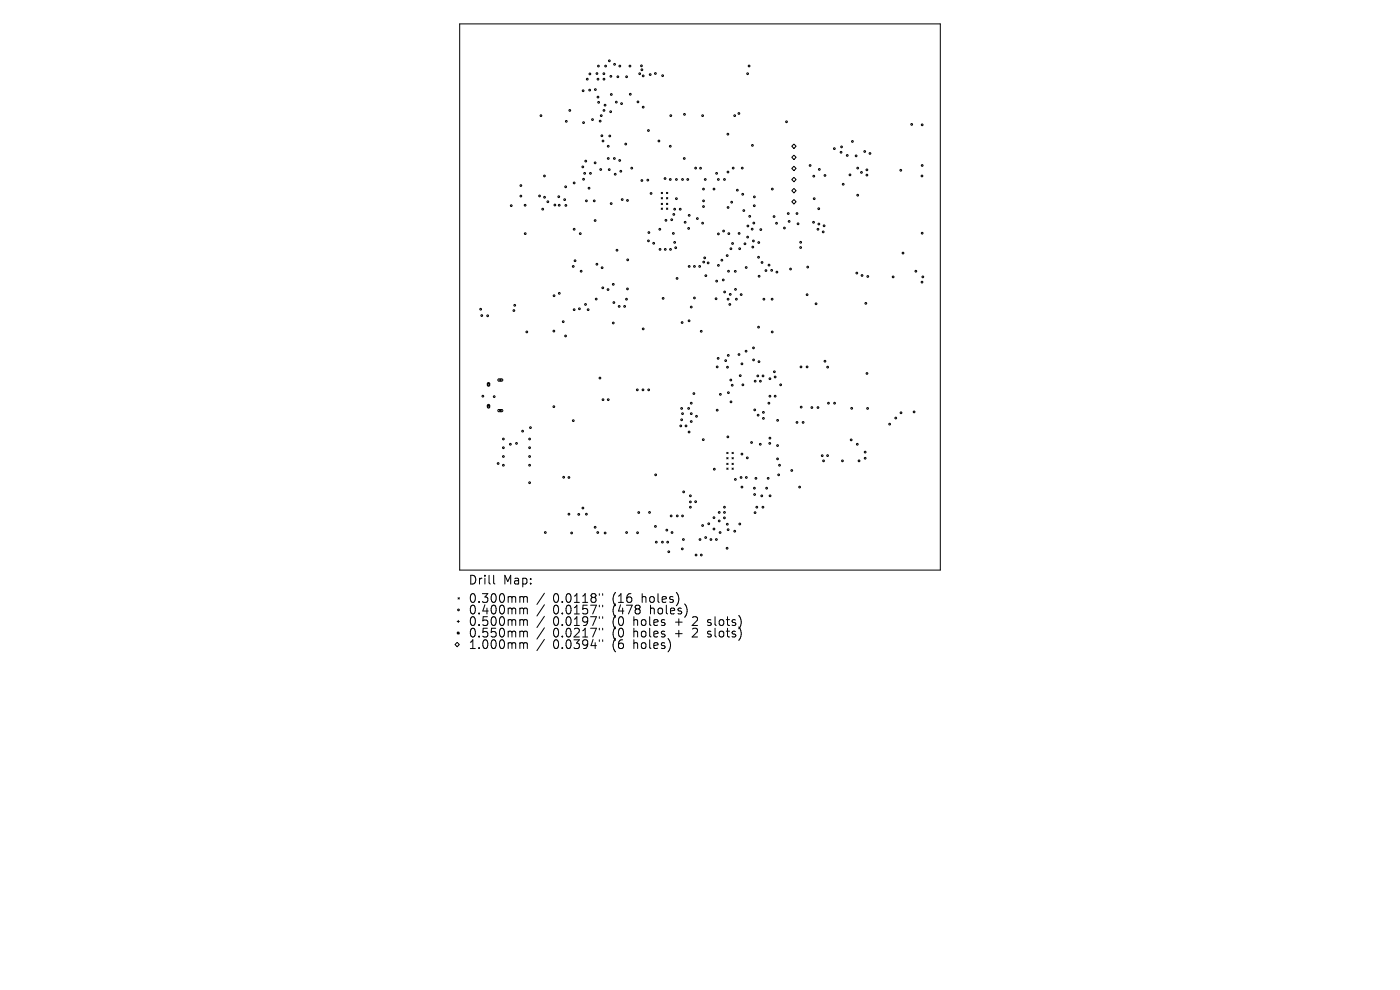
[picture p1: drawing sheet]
<svg xmlns="http://www.w3.org/2000/svg" width="297mm" height="210mm" viewBox="0 0 297 210" stroke-linecap="round" stroke-linejoin="round" font-family="sans-serif">
<defs><g id="words">
<g font-size="2.6">
<text x="99.3" y="124.2">Drill</text>
<text x="106.7" y="124.2">Map:</text>
<text x="99.3" y="128.1">0.300mm</text>
<text x="99.3" y="130.6">0.400mm</text>
<text x="117.3" y="128.1">0.0118&quot;</text>
<text x="117.3" y="130.6">0.0157&quot;</text>
<text x="130.1" y="128.1">(16</text>
<text x="130.1" y="130.6">(478</text>
<text x="136.4" y="128.1">holes)</text>
<text x="138.2" y="130.6">holes)</text>
<text x="99.3" y="133">0.500mm</text>
<text x="99.3" y="135.5">0.550mm</text>
<text x="99.3" y="137.9">1.000mm</text>
<text x="117.3" y="133">0.0197&quot;</text>
<text x="117.3" y="135.5">0.0217&quot;</text>
<text x="117.3" y="137.9">0.0394&quot;</text>
<text x="130.1" y="133">(0</text>
<text x="130.1" y="135.5">(0</text>
<text x="130.1" y="137.9">(6</text>
<text x="134.7" y="133">holes</text>
<text x="134.7" y="135.5">holes</text>
<text x="134.7" y="137.9">holes)</text>
<text x="143.7" y="133">+</text>
<text x="143.7" y="135.5">+</text>
<text x="147.6" y="133">2</text>
<text x="147.6" y="135.5">2</text>
<text x="150.9" y="133">slots)</text>
<text x="150.9" y="135.5">slots)</text>
</g>
</g></defs>
<g fill="none" stroke="#000" stroke-width=".21">
<path d="M97.5 5.1h102v115.8h-102zM168 31l.4-.4 .5 .4-.5 .5zM168 33.4l.4-.5 .5 .5-.5 .4zM168 35.7l.4-.4 .5 .4-.5 .5zM168 38.1l.4-.5 .5 .5-.5 .4zM140.3 40.8l.3 .3M140.3 41.9l.3 .3M140.3 43.1l.3 .3M140.3 44.1l.3 .3M140.6 40.8l-.3 .3M140.6 41.9l-.3 .3M140.6 43.1l-.3 .3"/>
<path d="M140.6 44.1l-.3 .3M141.4 41.9l.3 .3M141.4 40.8l.3 .3M141.4 43.1l.3 .3M141.4 44.1l.3 .3M141.7 40.8l-.3 .3M141.7 41.9l-.3 .3M141.7 43.1l-.3 .3M141.7 44.1l-.3 .3M168 40.4l.4-.4 .5 .4-.5 .5zM168 42.8l.4-.5 .5 .5-.5 .5zM103.5 81.4h.3v.3h-.3z"/>
<path d="M103.5 81.2h.2l.2 .1v.4l-.2 .2-.3-.1zM103.5 86h.3v.4h-.3zM103.5 85.9l.2-.1 .2 .1v.5l-.2 .2-.3-.2zM105.7 80.4h.8l.2 .3-.2 .1h-.7l-.2-.1zM105.7 86.9h.8l.2 .2-.2 .2h-.7l-.2-.1zM105.9 80.6h.5M105.9 87.1h.5M106.1 80.4v.4M106.1 86.9v.4M154.2 96l.3 .2M154.2 97.1l.3 .2M154.2 98.3l.3 .2"/>
<path d="M154.2 99.3l.3 .3M154.5 96l-.3 .2M154.5 97.1l-.3 .2M154.5 98.3l-.3 .2M154.5 99.3l-.3 .3M155.3 97.1l.3 .2M155.3 96l.3 .2M155.3 98.3l.3 .2M155.3 99.3l.3 .3M155.6 96l-.3 .2M155.6 97.1l-.3 .2M155.6 98.3l-.3 .2"/>
<path d="M155.6 99.3l-.3 .3M96.5 136.7l.5-.4 .5 .4-.5 .5zM97 131.8h.5M97 134.1h.4v.4h-.4zM97.2 126.8l.3 .3M97.2 131.6v.5M97.5 126.8l-.3 .3M104.7 122v1.6l.3 .3M110.5 126.5h.3l.3 .3M110.5 129h.3l.3 .3M110.5 131.4l.5 .1 .1 .2M110.5 133.9l.5 .1 .1 .2"/>
<path d="M110.5 136.3l.5 .1 .1 .2M111.1 126.8l.2-.3 .5 .1 .1 1.2M111.1 126.8v1M111.1 129.3v.9M111.1 131.7v1M111.1 134.2v.9M111.1 136.6v1M111.1 129.3l.2-.3 .5 .1 .1 1.1M111.1 131.7l.2-.3 .5 .1 .1 1.2M111.1 134.2l.2-.3 .5 .1 .1 1.1M111.1 136.6l.2-.3 .5 .1 .1 1.2M115.5 125.8l-1.6 2.4"/>
<path d="M115.5 128.3l-1.6 2.4M115.5 130.7l-1.6 2.4M115.5 133.2l-1.6 2.4M115.5 135.6l-1.6 2.4M127.1 125.9v.4M127.1 128.4v.3M127.1 130.8v.4M127.1 133.3v.3M127.1 135.7v.4M127.9 125.9v.4M127.9 128.4v.3M127.9 130.8v.4"/>
<path d="M127.9 133.3v.3M127.9 135.7v.4M150.1 132.6l.2 .1M150.1 135l.2 .1M150.2 131.5v.5M150.2 134v.4"/>
<circle cx="123.7" cy="19.3" r=".19"/>
<circle cx="124.6" cy="16.8" r=".19"/>
<circle cx="125.1" cy="19.1" r=".19"/>
<circle cx="125.1" cy="15.7" r=".19"/>
<circle cx="126.3" cy="19" r=".19"/>
<circle cx="126.6" cy="15.6" r=".19"/>
<circle cx="126.9" cy="16.8" r=".19"/>
<circle cx="127" cy="14" r=".19"/>
<circle cx="128.1" cy="15.6" r=".19"/>
<circle cx="128.1" cy="16.8" r=".19"/>
<circle cx="128.5" cy="14" r=".19"/>
<circle cx="129.3" cy="12.9" r=".19"/>
<circle cx="129.6" cy="16.2" r=".19"/>
<circle cx="130.4" cy="13.6" r=".19"/>
<circle cx="131.1" cy="16.3" r=".19"/>
<circle cx="131.5" cy="14" r=".19"/>
<circle cx="132.9" cy="16.3" r=".19"/>
<circle cx="133.6" cy="14" r=".19"/>
<circle cx="133.7" cy="20" r=".19"/>
<circle cx="135.7" cy="15.6" r=".19"/>
<circle cx="136.1" cy="14" r=".19"/>
<circle cx="136.2" cy="14.8" r=".19"/>
<circle cx="136.5" cy="16.1" r=".19"/>
<circle cx="137.9" cy="15.8" r=".19"/>
<circle cx="139" cy="15.6" r=".19"/>
<circle cx="140.6" cy="16.1" r=".19"/>
<circle cx="158.6" cy="15.6" r=".19"/>
<circle cx="158.9" cy="14" r=".19"/>
<circle cx="110.5" cy="39.4" r=".19"/>
<circle cx="114.8" cy="24.5" r=".19"/>
<circle cx="115.5" cy="37.3" r=".19"/>
<circle cx="120" cy="39.6" r=".19"/>
<circle cx="120.1" cy="25.7" r=".19"/>
<circle cx="120.9" cy="23.4" r=".19"/>
<circle cx="121.8" cy="38.8" r=".19"/>
<circle cx="123.6" cy="35.4" r=".19"/>
<circle cx="123.8" cy="38" r=".19"/>
<circle cx="123.8" cy="26" r=".19"/>
<circle cx="124" cy="36.8" r=".19"/>
<circle cx="124.3" cy="34.2" r=".19"/>
<circle cx="125" cy="39.9" r=".19"/>
<circle cx="125.3" cy="36.8" r=".19"/>
<circle cx="125.7" cy="25.4" r=".19"/>
<circle cx="126.3" cy="34.5" r=".19"/>
<circle cx="126.9" cy="20.6" r=".19"/>
<circle cx="127" cy="21.7" r=".19"/>
<circle cx="127.3" cy="25.7" r=".19"/>
<circle cx="127.4" cy="36" r=".19"/>
<circle cx="127.6" cy="24.5" r=".19"/>
<circle cx="127.7" cy="28.8" r=".19"/>
<circle cx="127.9" cy="29.9" r=".19"/>
<circle cx="128.1" cy="23.4" r=".19"/>
<circle cx="128.4" cy="22.3" r=".19"/>
<circle cx="129" cy="33.6" r=".19"/>
<circle cx="129" cy="31" r=".19"/>
<circle cx="129.2" cy="36" r=".19"/>
<circle cx="129.4" cy="28.8" r=".19"/>
<circle cx="129.5" cy="23.7" r=".19"/>
<circle cx="129.7" cy="20" r=".19"/>
<circle cx="130.3" cy="33.6" r=".19"/>
<circle cx="130.5" cy="37" r=".19"/>
<circle cx="130.8" cy="21.7" r=".19"/>
<circle cx="131.5" cy="34" r=".19"/>
<circle cx="131.7" cy="36.3" r=".19"/>
<circle cx="131.9" cy="22" r=".19"/>
<circle cx="132.7" cy="30.6" r=".19"/>
<circle cx="134" cy="35.7" r=".19"/>
<circle cx="135.3" cy="21.6" r=".19"/>
<circle cx="136.2" cy="38.3" r=".19"/>
<circle cx="136.5" cy="22.7" r=".19"/>
<circle cx="137.4" cy="38.2" r=".19"/>
<circle cx="137.6" cy="27.7" r=".19"/>
<circle cx="139.8" cy="29.9" r=".19"/>
<circle cx="141.1" cy="37.9" r=".19"/>
<circle cx="142.2" cy="31" r=".19"/>
<circle cx="142.2" cy="38.1" r=".19"/>
<circle cx="142.3" cy="24.5" r=".19"/>
<circle cx="143.5" cy="38.1" r=".19"/>
<circle cx="144.8" cy="38.1" r=".19"/>
<circle cx="145.2" cy="33.6" r=".19"/>
<circle cx="145.2" cy="24.3" r=".19"/>
<circle cx="145.9" cy="38.1" r=".19"/>
<circle cx="147.6" cy="35.7" r=".19"/>
<circle cx="148.6" cy="35.7" r=".19"/>
<circle cx="149.1" cy="24.5" r=".19"/>
<circle cx="149.6" cy="38.1" r=".19"/>
<circle cx="152" cy="36.8" r=".19"/>
<circle cx="152.4" cy="38.1" r=".19"/>
<circle cx="153.7" cy="38.1" r=".19"/>
<circle cx="154.4" cy="28.5" r=".19"/>
<circle cx="154.4" cy="36.5" r=".19"/>
<circle cx="155.5" cy="35.7" r=".19"/>
<circle cx="155.9" cy="24.5" r=".19"/>
<circle cx="156.8" cy="24.1" r=".19"/>
<circle cx="157.5" cy="35.7" r=".19"/>
<circle cx="159.6" cy="30.8" r=".19"/>
<circle cx="166.9" cy="25.8" r=".19"/>
<circle cx="171.9" cy="35.1" r=".19"/>
<circle cx="172.6" cy="37.4" r=".19"/>
<circle cx="173.8" cy="35.9" r=".19"/>
<circle cx="175" cy="37.2" r=".19"/>
<circle cx="177" cy="31.5" r=".19"/>
<circle cx="178.4" cy="32.3" r=".19"/>
<circle cx="178.5" cy="31.2" r=".19"/>
<circle cx="178.9" cy="39.1" r=".19"/>
<circle cx="179.7" cy="33" r=".19"/>
<circle cx="180.3" cy="37.1" r=".19"/>
<circle cx="180.8" cy="30" r=".19"/>
<circle cx="181.6" cy="33.1" r=".19"/>
<circle cx="182" cy="35.7" r=".19"/>
<circle cx="182.8" cy="36.6" r=".19"/>
<circle cx="183.4" cy="32.1" r=".19"/>
<circle cx="183.9" cy="36" r=".19"/>
<circle cx="183.9" cy="37.1" r=".19"/>
<circle cx="184.6" cy="32.6" r=".19"/>
<circle cx="191.1" cy="36.1" r=".19"/>
<circle cx="193.4" cy="26.4" r=".19"/>
<circle cx="195.6" cy="37.3" r=".19"/>
<circle cx="195.6" cy="26.5" r=".19"/>
<circle cx="195.6" cy="35.1" r=".19"/>
<circle cx="108.5" cy="43.6" r=".19"/>
<circle cx="110.5" cy="41.6" r=".19"/>
<circle cx="111.4" cy="43.5" r=".19"/>
<circle cx="111.4" cy="49.6" r=".19"/>
<circle cx="114.5" cy="41.6" r=".19"/>
<circle cx="115.1" cy="44.4" r=".19"/>
<circle cx="115.5" cy="41.8" r=".19"/>
<circle cx="116.2" cy="42.8" r=".19"/>
<circle cx="117.7" cy="43.5" r=".19"/>
<circle cx="118.5" cy="41.7" r=".19"/>
<circle cx="118.6" cy="43.5" r=".19"/>
<circle cx="119.8" cy="42.4" r=".19"/>
<circle cx="120" cy="43.6" r=".19"/>
<circle cx="121.6" cy="56.5" r=".19"/>
<circle cx="121.8" cy="48.6" r=".19"/>
<circle cx="122" cy="55.3" r=".19"/>
<circle cx="123.1" cy="49.6" r=".19"/>
<circle cx="123.3" cy="57.5" r=".19"/>
<circle cx="124.4" cy="42.6" r=".19"/>
<circle cx="126.1" cy="42.6" r=".19"/>
<circle cx="126.3" cy="46.8" r=".19"/>
<circle cx="126.6" cy="56.1" r=".19"/>
<circle cx="127.7" cy="56.8" r=".19"/>
<circle cx="129.7" cy="43.2" r=".19"/>
<circle cx="130.9" cy="53.1" r=".19"/>
<circle cx="132" cy="42.3" r=".19"/>
<circle cx="133.1" cy="42.5" r=".19"/>
<circle cx="133.2" cy="55.1" r=".19"/>
<circle cx="137.6" cy="51.1" r=".19"/>
<circle cx="137.7" cy="49.3" r=".19"/>
<circle cx="138.1" cy="41" r=".19"/>
<circle cx="138.7" cy="51.6" r=".19"/>
<circle cx="140" cy="48.6" r=".19"/>
<circle cx="140" cy="52.9" r=".19"/>
<circle cx="141.1" cy="52.9" r=".19"/>
<circle cx="141.3" cy="46.7" r=".19"/>
<circle cx="142.2" cy="52.9" r=".19"/>
<circle cx="142.5" cy="46.6" r=".19"/>
<circle cx="142.8" cy="49.5" r=".19"/>
<circle cx="142.9" cy="45.5" r=".19"/>
<circle cx="143.1" cy="51.4" r=".19"/>
<circle cx="143.1" cy="44.4" r=".19"/>
<circle cx="143.3" cy="52.6" r=".19"/>
<circle cx="143.5" cy="42.1" r=".19"/>
<circle cx="143.6" cy="59.1" r=".19"/>
<circle cx="144.3" cy="44.4" r=".19"/>
<circle cx="145.3" cy="47.2" r=".19"/>
<circle cx="146.1" cy="48.4" r=".19"/>
<circle cx="146.2" cy="56.5" r=".19"/>
<circle cx="146.2" cy="45.7" r=".19"/>
<circle cx="147.3" cy="56.5" r=".19"/>
<circle cx="147.9" cy="46.4" r=".19"/>
<circle cx="148.4" cy="56.5" r=".19"/>
<circle cx="149.1" cy="47.3" r=".19"/>
<circle cx="149.2" cy="43.8" r=".19"/>
<circle cx="149.2" cy="40.1" r=".19"/>
<circle cx="149.3" cy="42.6" r=".19"/>
<circle cx="149.3" cy="55.6" r=".19"/>
<circle cx="149.5" cy="54.7" r=".19"/>
<circle cx="149.7" cy="58.5" r=".19"/>
<circle cx="150.2" cy="55.8" r=".19"/>
<circle cx="151.5" cy="40.1" r=".19"/>
<circle cx="152" cy="59.6" r=".19"/>
<circle cx="152.4" cy="49.6" r=".19"/>
<circle cx="152.4" cy="56.3" r=".19"/>
<circle cx="153.1" cy="55.2" r=".19"/>
<circle cx="153.4" cy="59.4" r=".19"/>
<circle cx="153.5" cy="49" r=".19"/>
<circle cx="154.3" cy="54.2" r=".19"/>
<circle cx="154.5" cy="44" r=".19"/>
<circle cx="154.5" cy="57.5" r=".19"/>
<circle cx="154.6" cy="49.6" r=".19"/>
<circle cx="155.1" cy="52.8" r=".19"/>
<circle cx="155.2" cy="42.9" r=".19"/>
<circle cx="155.4" cy="51.6" r=".19"/>
<circle cx="156" cy="57.6" r=".19"/>
<circle cx="156.4" cy="40.3" r=".19"/>
<circle cx="156.8" cy="49.5" r=".19"/>
<circle cx="156.9" cy="52.8" r=".19"/>
<circle cx="157.6" cy="41.2" r=".19"/>
<circle cx="157.8" cy="44.7" r=".19"/>
<circle cx="158" cy="51.7" r=".19"/>
<circle cx="158.3" cy="56.7" r=".19"/>
<circle cx="158.6" cy="50.3" r=".19"/>
<circle cx="158.7" cy="47.9" r=".19"/>
<circle cx="159" cy="45.9" r=".19"/>
<circle cx="159.6" cy="48.6" r=".19"/>
<circle cx="159.7" cy="52.4" r=".19"/>
<circle cx="159.8" cy="51.1" r=".19"/>
<circle cx="159.9" cy="47.3" r=".19"/>
<circle cx="160" cy="43.6" r=".19"/>
<circle cx="160" cy="41.8" r=".19"/>
<circle cx="160.9" cy="54.6" r=".19"/>
<circle cx="161" cy="51.5" r=".19"/>
<circle cx="161" cy="58.6" r=".19"/>
<circle cx="161.4" cy="48.7" r=".19"/>
<circle cx="161.7" cy="55.7" r=".19"/>
<circle cx="162.5" cy="57.4" r=".19"/>
<circle cx="163.1" cy="56.2" r=".19"/>
<circle cx="163.7" cy="57.3" r=".19"/>
<circle cx="163.8" cy="40.1" r=".19"/>
<circle cx="164.2" cy="45.9" r=".19"/>
<circle cx="164.7" cy="47.4" r=".19"/>
<circle cx="164.8" cy="57.7" r=".19"/>
<circle cx="166.4" cy="48.4" r=".19"/>
<circle cx="167.2" cy="45.3" r=".19"/>
<circle cx="167.4" cy="47" r=".19"/>
<circle cx="167.7" cy="57.1" r=".19"/>
<circle cx="169.1" cy="45.3" r=".19"/>
<circle cx="169.3" cy="47.5" r=".19"/>
<circle cx="169.9" cy="51.4" r=".19"/>
<circle cx="169.9" cy="52.5" r=".19"/>
<circle cx="171.3" cy="56.7" r=".19"/>
<circle cx="172.6" cy="47.2" r=".19"/>
<circle cx="172.7" cy="42.1" r=".19"/>
<circle cx="173.5" cy="48.6" r=".19"/>
<circle cx="173.7" cy="44.3" r=".19"/>
<circle cx="173.7" cy="47.5" r=".19"/>
<circle cx="174.6" cy="49.2" r=".19"/>
<circle cx="174.8" cy="47.9" r=".19"/>
<circle cx="181.8" cy="57.9" r=".19"/>
<circle cx="182" cy="41.4" r=".19"/>
<circle cx="182.9" cy="58.4" r=".19"/>
<circle cx="184.1" cy="58.6" r=".19"/>
<circle cx="189.5" cy="58.7" r=".19"/>
<circle cx="191.6" cy="53.7" r=".19"/>
<circle cx="194.3" cy="57.5" r=".19"/>
<circle cx="195.6" cy="59.9" r=".19"/>
<circle cx="195.6" cy="49.5" r=".19"/>
<circle cx="195.8" cy="58.7" r=".19"/>
<circle cx="102" cy="65.6" r=".19"/>
<circle cx="102.2" cy="66.9" r=".19"/>
<circle cx="103.5" cy="67" r=".19"/>
<circle cx="109" cy="65.9" r=".19"/>
<circle cx="109.2" cy="64.8" r=".19"/>
<circle cx="111.8" cy="70.4" r=".19"/>
<circle cx="117.5" cy="70.2" r=".19"/>
<circle cx="117.5" cy="62.7" r=".19"/>
<circle cx="118.7" cy="62.2" r=".19"/>
<circle cx="119.5" cy="68.2" r=".19"/>
<circle cx="120" cy="71.3" r=".19"/>
<circle cx="121.8" cy="65.7" r=".19"/>
<circle cx="122.9" cy="65.5" r=".19"/>
<circle cx="124.2" cy="64.6" r=".19"/>
<circle cx="124.8" cy="65.7" r=".19"/>
<circle cx="126.5" cy="63.4" r=".19"/>
<circle cx="127.9" cy="61.1" r=".19"/>
<circle cx="129" cy="61.4" r=".19"/>
<circle cx="130.1" cy="60.3" r=".19"/>
<circle cx="130.1" cy="68.5" r=".19"/>
<circle cx="130.2" cy="64.2" r=".19"/>
<circle cx="131.4" cy="65" r=".19"/>
<circle cx="132.5" cy="65" r=".19"/>
<circle cx="132.9" cy="63.5" r=".19"/>
<circle cx="133.1" cy="61.3" r=".19"/>
<circle cx="136.5" cy="69.8" r=".19"/>
<circle cx="140.7" cy="63.3" r=".19"/>
<circle cx="144.7" cy="68.4" r=".19"/>
<circle cx="146.2" cy="68.1" r=".19"/>
<circle cx="146.6" cy="65.1" r=".19"/>
<circle cx="147.3" cy="63.2" r=".19"/>
<circle cx="148.8" cy="70.3" r=".19"/>
<circle cx="151.9" cy="63.4" r=".19"/>
<circle cx="152.2" cy="77.8" r=".19"/>
<circle cx="152.4" cy="76" r=".19"/>
<circle cx="153.7" cy="61.9" r=".19"/>
<circle cx="153.9" cy="76.5" r=".19"/>
<circle cx="154.3" cy="77.9" r=".19"/>
<circle cx="154.5" cy="63.5" r=".19"/>
<circle cx="154.5" cy="75.4" r=".19"/>
<circle cx="154.8" cy="64.6" r=".19"/>
<circle cx="154.9" cy="62.4" r=".19"/>
<circle cx="156" cy="61.4" r=".19"/>
<circle cx="156.2" cy="63.5" r=".19"/>
<circle cx="156.8" cy="75.2" r=".19"/>
<circle cx="157" cy="79.7" r=".19"/>
<circle cx="157.2" cy="62.5" r=".19"/>
<circle cx="157.4" cy="77.2" r=".19"/>
<circle cx="158.3" cy="74.5" r=".19"/>
<circle cx="159.9" cy="73.8" r=".19"/>
<circle cx="159.9" cy="76.3" r=".19"/>
<circle cx="160.8" cy="79.7" r=".19"/>
<circle cx="160.9" cy="69.4" r=".19"/>
<circle cx="161" cy="76.7" r=".19"/>
<circle cx="161.9" cy="79.7" r=".19"/>
<circle cx="162.1" cy="63.5" r=".19"/>
<circle cx="163.8" cy="63.5" r=".19"/>
<circle cx="163.8" cy="70.4" r=".19"/>
<circle cx="164.3" cy="78.9" r=".19"/>
<circle cx="164.4" cy="80" r=".19"/>
<circle cx="169.9" cy="77.8" r=".19"/>
<circle cx="171.2" cy="77.8" r=".19"/>
<circle cx="171.2" cy="62.5" r=".19"/>
<circle cx="173.1" cy="64.4" r=".19"/>
<circle cx="175" cy="76.6" r=".19"/>
<circle cx="175.6" cy="77.9" r=".19"/>
<circle cx="183.7" cy="64.3" r=".19"/>
<circle cx="183.9" cy="79.2" r=".19"/>
<circle cx="102.4" cy="84" r=".19"/>
<circle cx="104.8" cy="84.1" r=".19"/>
<circle cx="105.7" cy="98.3" r=".19"/>
<circle cx="106.8" cy="96.8" r=".19"/>
<circle cx="106.8" cy="95" r=".19"/>
<circle cx="106.8" cy="98.7" r=".19"/>
<circle cx="106.8" cy="93.1" r=".19"/>
<circle cx="108.3" cy="94.2" r=".19"/>
<circle cx="109.6" cy="94.1" r=".19"/>
<circle cx="110.9" cy="91.5" r=".19"/>
<circle cx="112.4" cy="96.8" r=".19"/>
<circle cx="112.4" cy="95" r=".19"/>
<circle cx="112.4" cy="98.7" r=".19"/>
<circle cx="112.4" cy="93.1" r=".19"/>
<circle cx="112.5" cy="90.7" r=".19"/>
<circle cx="117.5" cy="86.3" r=".19"/>
<circle cx="121.6" cy="89.2" r=".19"/>
<circle cx="127.3" cy="80.2" r=".19"/>
<circle cx="127.9" cy="84.8" r=".19"/>
<circle cx="129" cy="84.8" r=".19"/>
<circle cx="135.2" cy="82.7" r=".19"/>
<circle cx="136.4" cy="82.7" r=".19"/>
<circle cx="137.6" cy="82.7" r=".19"/>
<circle cx="144.4" cy="90.3" r=".19"/>
<circle cx="144.6" cy="86.6" r=".19"/>
<circle cx="144.6" cy="89" r=".19"/>
<circle cx="144.8" cy="87.8" r=".19"/>
<circle cx="145.5" cy="90.3" r=".19"/>
<circle cx="146.1" cy="86.6" r=".19"/>
<circle cx="146.2" cy="91.6" r=".19"/>
<circle cx="146.6" cy="87.8" r=".19"/>
<circle cx="146.6" cy="85.5" r=".19"/>
<circle cx="146.6" cy="89.4" r=".19"/>
<circle cx="147.2" cy="83.5" r=".19"/>
<circle cx="147.8" cy="88.3" r=".19"/>
<circle cx="149.2" cy="93.3" r=".19"/>
<circle cx="151.5" cy="99.5" r=".19"/>
<circle cx="152.2" cy="87" r=".19"/>
<circle cx="152.8" cy="83.7" r=".19"/>
<circle cx="154.4" cy="92.7" r=".19"/>
<circle cx="154.5" cy="83.3" r=".19"/>
<circle cx="155" cy="80.6" r=".19"/>
<circle cx="155.1" cy="85.2" r=".19"/>
<circle cx="155.3" cy="81.7" r=".19"/>
<circle cx="157.4" cy="96.3" r=".19"/>
<circle cx="157.6" cy="81.6" r=".19"/>
<circle cx="158.5" cy="97.1" r=".19"/>
<circle cx="159.4" cy="93.9" r=".19"/>
<circle cx="160.1" cy="87" r=".19"/>
<circle cx="160.2" cy="80.9" r=".19"/>
<circle cx="160.8" cy="88.1" r=".19"/>
<circle cx="161.3" cy="94.2" r=".19"/>
<circle cx="161.3" cy="80.9" r=".19"/>
<circle cx="162" cy="87.5" r=".19"/>
<circle cx="162" cy="88.7" r=".19"/>
<circle cx="163.1" cy="85.5" r=".19"/>
<circle cx="163.3" cy="94.1" r=".19"/>
<circle cx="163.3" cy="92.9" r=".19"/>
<circle cx="163.3" cy="84" r=".19"/>
<circle cx="163.3" cy="80.3" r=".19"/>
<circle cx="164.4" cy="84" r=".19"/>
<circle cx="165" cy="97.3" r=".19"/>
<circle cx="165" cy="94.5" r=".19"/>
<circle cx="165" cy="89.2" r=".19"/>
<circle cx="165.4" cy="98.7" r=".19"/>
<circle cx="165.6" cy="81.6" r=".19"/>
<circle cx="168" cy="99.8" r=".19"/>
<circle cx="169.1" cy="89.6" r=".19"/>
<circle cx="170" cy="86.4" r=".19"/>
<circle cx="170.4" cy="89.6" r=".19"/>
<circle cx="172.2" cy="86.5" r=".19"/>
<circle cx="173.5" cy="86.5" r=".19"/>
<circle cx="174.4" cy="96.7" r=".19"/>
<circle cx="174.7" cy="97.8" r=".19"/>
<circle cx="175.6" cy="96.6" r=".19"/>
<circle cx="175.8" cy="85.5" r=".19"/>
<circle cx="177.1" cy="85.5" r=".19"/>
<circle cx="178.7" cy="97.8" r=".19"/>
<circle cx="180.6" cy="93.3" r=".19"/>
<circle cx="180.7" cy="86.6" r=".19"/>
<circle cx="181.9" cy="94.2" r=".19"/>
<circle cx="182.2" cy="97.8" r=".19"/>
<circle cx="183.5" cy="95.9" r=".19"/>
<circle cx="183.5" cy="97.2" r=".19"/>
<circle cx="184.1" cy="86.6" r=".19"/>
<circle cx="188.7" cy="90" r=".19"/>
<circle cx="190" cy="88.7" r=".19"/>
<circle cx="191.1" cy="87.6" r=".19"/>
<circle cx="193.9" cy="87.4" r=".19"/>
<circle cx="112.4" cy="102.4" r=".19"/>
<circle cx="115.7" cy="113" r=".19"/>
<circle cx="119.6" cy="101.2" r=".19"/>
<circle cx="120.7" cy="101.3" r=".19"/>
<circle cx="120.7" cy="109.1" r=".19"/>
<circle cx="121.3" cy="113.1" r=".19"/>
<circle cx="122.8" cy="109.1" r=".19"/>
<circle cx="123.7" cy="107.8" r=".19"/>
<circle cx="124.4" cy="109.1" r=".19"/>
<circle cx="126.3" cy="111.9" r=".19"/>
<circle cx="126.8" cy="113" r=".19"/>
<circle cx="128.4" cy="113.1" r=".19"/>
<circle cx="132.9" cy="113" r=".19"/>
<circle cx="135.3" cy="113" r=".19"/>
<circle cx="135.5" cy="108.7" r=".19"/>
<circle cx="137.8" cy="108.7" r=".19"/>
<circle cx="139" cy="111.7" r=".19"/>
<circle cx="139.1" cy="100.7" r=".19"/>
<circle cx="139.2" cy="115" r=".19"/>
<circle cx="140.5" cy="115" r=".19"/>
<circle cx="141.5" cy="112.5" r=".19"/>
<circle cx="141.6" cy="115" r=".19"/>
<circle cx="141.9" cy="117" r=".19"/>
<circle cx="142.4" cy="109.4" r=".19"/>
<circle cx="142.6" cy="113" r=".19"/>
<circle cx="143.7" cy="109.4" r=".19"/>
<circle cx="144.7" cy="116.4" r=".19"/>
<circle cx="144.8" cy="109.4" r=".19"/>
<circle cx="145" cy="114.4" r=".19"/>
<circle cx="145" cy="104.3" r=".19"/>
<circle cx="146.5" cy="107.6" r=".19"/>
<circle cx="146.5" cy="106.5" r=".19"/>
<circle cx="146.5" cy="105.2" r=".19"/>
<circle cx="147.6" cy="106.4" r=".19"/>
<circle cx="147.7" cy="117.7" r=".19"/>
<circle cx="148.5" cy="114.4" r=".19"/>
<circle cx="148.8" cy="117.7" r=".19"/>
<circle cx="149.1" cy="111.5" r=".19"/>
<circle cx="149.7" cy="114" r=".19"/>
<circle cx="150.4" cy="111.1" r=".19"/>
<circle cx="150.8" cy="114.4" r=".19"/>
<circle cx="151.5" cy="109.8" r=".19"/>
<circle cx="151.5" cy="112.2" r=".19"/>
<circle cx="152" cy="114.4" r=".19"/>
<circle cx="152.6" cy="108.7" r=".19"/>
<circle cx="152.6" cy="110.5" r=".19"/>
<circle cx="152.8" cy="113" r=".19"/>
<circle cx="153.7" cy="109.9" r=".19"/>
<circle cx="153.7" cy="108.7" r=".19"/>
<circle cx="153.7" cy="107.6" r=".19"/>
<circle cx="154.2" cy="116.3" r=".19"/>
<circle cx="154.3" cy="111.2" r=".19"/>
<circle cx="154.5" cy="112.4" r=".19"/>
<circle cx="155.9" cy="112.7" r=".19"/>
<circle cx="156" cy="101.7" r=".19"/>
<circle cx="156.9" cy="111.2" r=".19"/>
<circle cx="157.2" cy="101.3" r=".19"/>
<circle cx="157.4" cy="103.3" r=".19"/>
<circle cx="158.3" cy="101.3" r=".19"/>
<circle cx="160" cy="103.6" r=".19"/>
<circle cx="160.1" cy="104.9" r=".19"/>
<circle cx="160.2" cy="108.7" r=".19"/>
<circle cx="160.4" cy="101.5" r=".19"/>
<circle cx="160.6" cy="107.6" r=".19"/>
<circle cx="161.6" cy="105.2" r=".19"/>
<circle cx="161.8" cy="107.6" r=".19"/>
<circle cx="162.6" cy="103.6" r=".19"/>
<circle cx="163" cy="101.5" r=".19"/>
<circle cx="163.4" cy="105.2" r=".19"/>
<circle cx="165.2" cy="100.7" r=".19"/>
<circle cx="169.6" cy="103.3" r=".19"/>
<circle cx="97.3" cy="129.4" r=".19"/>
</g>
<use href="#words"/>
</svg>
